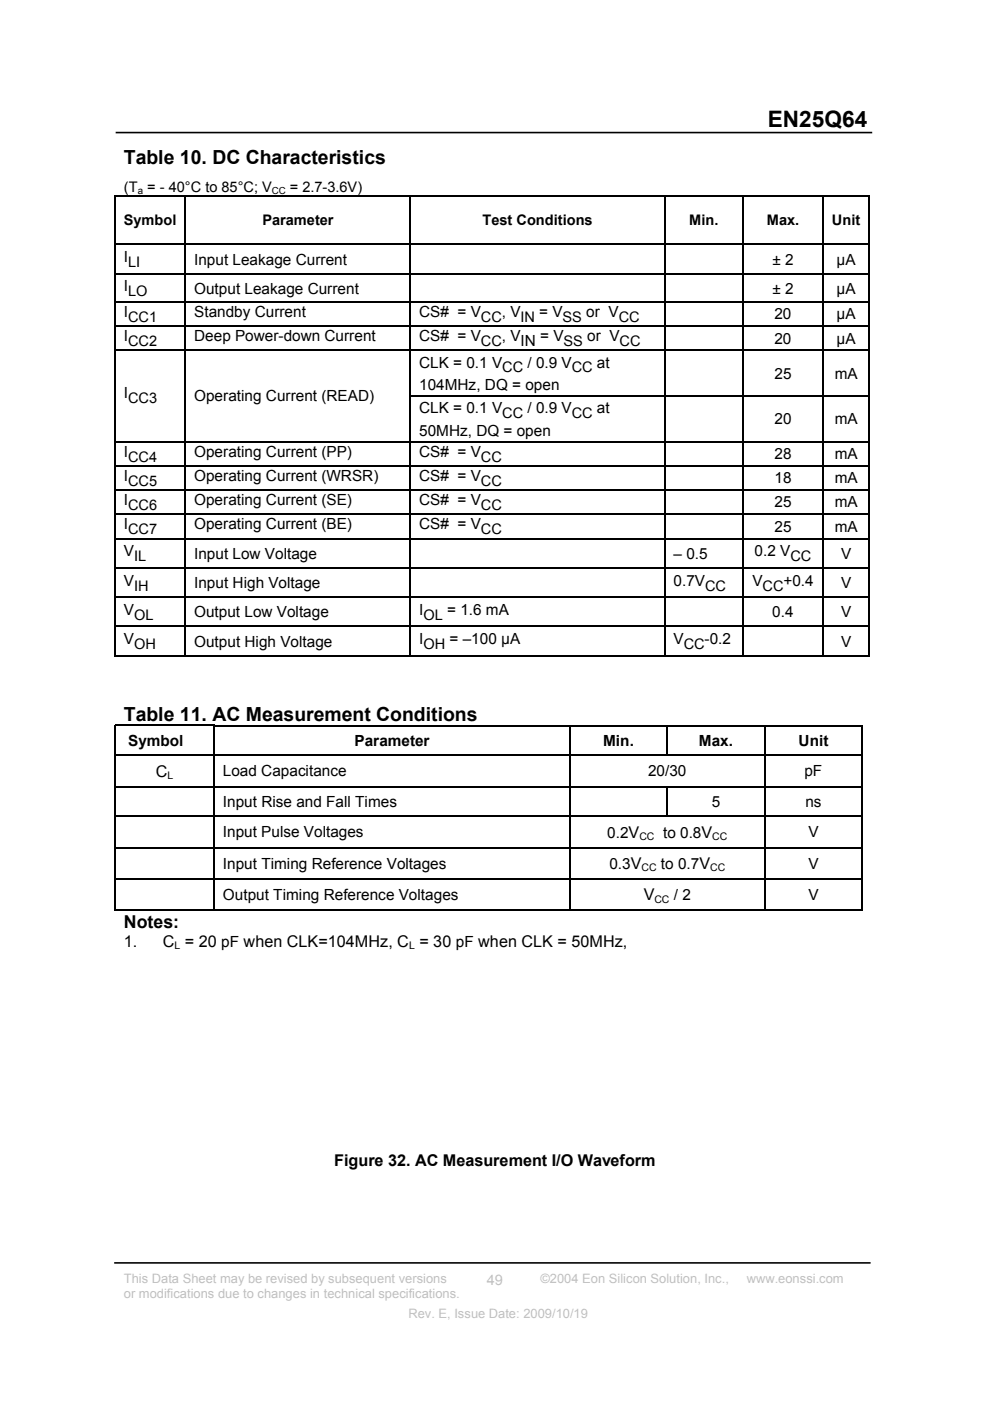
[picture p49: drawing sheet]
<svg xmlns="http://www.w3.org/2000/svg" width="210mm" height="297mm" viewBox="0 0 210 297" stroke-linecap="round" stroke-linejoin="round" font-family="sans-serif">
<defs><g id="words">
<text font-size="4.8" x="162.9" y="26.9">EN25Q64</text>
<g font-size="4.1">
<text x="26.3" y="34.7">Table 10. DC Characteristics</text>
<text x="26.3" y="152.8">Table 11. AC Measurement Conditions</text>
</g>
<text font-size="3.8" x="26.3" y="196.7">Notes:</text>
<g font-size="3.4">
<text x="33.1" y="164.6">C</text>
<text x="136.5" y="190.9">V</text>
<text x="26.3" y="200.7">1.</text>
<text x="34.5" y="200.7">C = 20 pF when CLK=104MHz, C = 30 pF when CLK = 50MHz,</text>
<text x="70.9" y="247.3">Figure 32. AC Measurement I/O Waveform</text>
</g>
<g font-size="3.3">
<text x="26.3" y="55.6">I</text>
<text x="41.2" y="56.1">Input Leakage Current</text>
<text x="163.8" y="56.1">± 2</text>
<text x="177.4" y="56.1">µA</text>
<text x="26.3" y="61.7">I</text>
<text x="41.2" y="62.3">Output Leakage Current</text>
<text x="163.8" y="62.3">± 2</text>
<text x="177.4" y="62.3">µA</text>
<text x="26.3" y="67.2">I</text>
<text x="41.2" y="67.2">Standby Current</text>
<text x="88.9" y="67.2">CS# = V</text>
<text x="106.4" y="67.2">, V</text>
<text x="114.4" y="67.2">= V</text>
<text x="124.4" y="67.2">or V</text>
<text x="164.3" y="67.7">20</text>
<text x="177.4" y="67.7">µA</text>
<text x="26.3" y="72.3">I</text>
<text x="41.2" y="72.3">Deep Power-down Current</text>
<text x="88.9" y="72.3">CS# = V</text>
<text x="88.9" y="77.9">CLK = 0.1 V</text>
<text x="106.4" y="72.3">, V</text>
<text x="110.4" y="73.4">IN</text>
<text x="111.9" y="77.9">/ 0.9 V</text>
<text x="114.6" y="72.3">= V</text>
<text x="124.6" y="72.3">or V</text>
<text x="126.6" y="77.9">at</text>
<text x="164.3" y="72.9">20</text>
<text x="177.4" y="72.9">µA</text>
<text x="88.9" y="82.7">104MHz, DQ = open</text>
<text x="164.3" y="80.3">25</text>
<text x="177" y="80.3">mA</text>
<text x="26.3" y="84.5">I</text>
<text x="41.2" y="85">Operating Current (READ)</text>
<text x="88.9" y="87.6">CLK = 0.1 V</text>
<text x="111.9" y="87.6">/ 0.9 V</text>
<text x="126.6" y="87.6">at</text>
<text x="88.9" y="92.3">50MHz, DQ = open</text>
<text x="164.3" y="90">20</text>
<text x="177" y="90">mA</text>
<text x="26.3" y="96.9">I</text>
<text x="41.2" y="96.9">Operating Current (PP)</text>
<text x="88.9" y="96.9">CS# = V</text>
<text x="164.3" y="97.4">28</text>
<text x="177" y="97.4">mA</text>
<text x="26.3" y="102">I</text>
<text x="26.3" y="107.1">I</text>
<text x="41.2" y="102">Operating Current (WRSR)</text>
<text x="41.2" y="107.1">Operating Current (SE)</text>
<text x="88.9" y="107.1">CS# = V</text>
<text x="88.9" y="102">CS# = V</text>
<text x="164.3" y="102.5">18</text>
<text x="164.3" y="107.6">25</text>
<text x="177" y="102.5">mA</text>
<text x="177" y="107.6">mA</text>
<text x="26.3" y="112.2">I</text>
<text x="41.2" y="112.2">Operating Current (BE)</text>
<text x="88.9" y="112.2">CS# = V</text>
<text x="164.3" y="112.8">25</text>
<text x="177" y="112.8">mA</text>
<text x="26.3" y="118">V</text>
<text x="41.2" y="118.5">Input Low Voltage</text>
<text x="142.9" y="118.5">– 0.5</text>
<text x="160.1" y="118">0.2 V</text>
<text x="178.4" y="118.5">V</text>
<text x="26.3" y="124.2">V</text>
<text x="41.2" y="124.7">Input High Voltage</text>
<text x="142.9" y="124.2">0.7V</text>
<text x="159.6" y="124.2">V</text>
<text x="166.2" y="124.2">+0.4</text>
<text x="178.4" y="124.7">V</text>
<text x="26.3" y="130.4">V</text>
<text x="41.2" y="130.9">Output Low Voltage</text>
<text x="88.9" y="130.4">I</text>
<text x="94.8" y="130.4">= 1.6 mA</text>
<text x="163.8" y="130.9">0.4</text>
<text x="178.4" y="130.9">V</text>
<text x="26.3" y="136.5">V</text>
<text x="41.2" y="137.1">Output High Voltage</text>
<text x="88.9" y="136.5">I</text>
<text x="95.4" y="136.5">= –100 µA</text>
<text x="142.8" y="136.5">V</text>
<text x="149.5" y="136.5">-0.2</text>
<text x="178.4" y="137.1">V</text>
<text x="27.2" y="158.2">Symbol</text>
<text x="75.2" y="158.2">Parameter</text>
<text x="127.9" y="158.2">Min.</text>
<text x="148.3" y="158.2">Max.</text>
<text x="169.4" y="158.2">Unit</text>
<text x="47.3" y="164.6">Load Capacitance</text>
<text x="137.5" y="164.6">20/30</text>
<text x="170.6" y="164.6">pF</text>
<text x="47.3" y="171.1">Input Rise and Fall Times</text>
<text x="151" y="171.1">5</text>
<text x="170.8" y="171.1">ns</text>
<text x="47.3" y="177.5">Input Pulse Voltages</text>
<text x="128.8" y="177.6">0.2V</text>
<text x="140.6" y="177.6">to 0.8V</text>
<text x="171.5" y="177.5">V</text>
<text x="47.3" y="184.2">Input Timing Reference Voltages</text>
<text x="129.2" y="184.2">0.3V</text>
<text x="140.2" y="184.2">to 0.7V</text>
<text x="171.4" y="184.2">V</text>
<text x="47.3" y="190.8">Output Timing Reference Voltages</text>
<text x="142.9" y="190.9">/ 2</text>
<text x="171.4" y="190.8">V</text>
</g>
<g font-size="3.1">
<text x="26.3" y="40.7">(T = - 40°C to 85°C; V</text>
<text x="61.5" y="40.7">= 2.7-3.6V)</text>
<text x="26.3" y="47.8">Symbol</text>
<text x="55.7" y="47.8">Parameter</text>
<text x="102.3" y="47.8">Test Conditions</text>
<text x="146.2" y="47.8">Min.</text>
<text x="162.7" y="47.8">Max.</text>
<text x="176.4" y="47.8">Unit</text>
<text x="27.2" y="56.7">LI</text>
<text x="27.2" y="62.8">LO</text>
<text x="27.2" y="68.3">CC1</text>
<text x="102" y="68.3">CC</text>
<text x="110.4" y="68.3">IN</text>
<text x="119.3" y="68.3">SS</text>
<text x="131.2" y="68.3">CC</text>
<text x="27.2" y="73.4">CC2</text>
<text x="102" y="73.4">CC</text>
<text x="119.5" y="73.4">SS</text>
<text x="131.4" y="73.4">CC</text>
<text x="106.5" y="79">CC</text>
<text x="121.3" y="79">CC</text>
<text x="27.2" y="85.5">CC3</text>
<text x="106.5" y="88.6">CC</text>
<text x="121.3" y="88.6">CC</text>
<text x="27.2" y="97.9">CC4</text>
<text x="102" y="97.9">CC</text>
<text x="27.2" y="103">CC5</text>
<text x="102" y="103">CC</text>
<text x="27.2" y="108.1">CC6</text>
<text x="27.2" y="113.2">CC7</text>
<text x="102" y="108.1">CC</text>
<text x="102" y="113.2">CC</text>
<text x="28.4" y="119">IL</text>
<text x="167.7" y="119">CC</text>
<text x="28.4" y="125.2">IH</text>
<text x="149.5" y="125.2">CC</text>
<text x="161.7" y="125.2">CC</text>
<text x="28.4" y="131.4">OL</text>
<text x="89.8" y="131.4">OL</text>
<text x="28.4" y="137.6">OH</text>
<text x="89.8" y="137.6">OH</text>
<text x="145" y="137.6">CC</text>
</g>
<text font-size="3.1" fill="#c0c0c0" x="103.3" y="272.5">49</text>
<g font-size="2.7" fill="#c0c0c0">
<text x="26.3" y="275.3">or modifications due to changes in technical specifications.</text>
<text x="26.3" y="272.1">This Data Sheet may be revised by subsequent versions</text>
<text x="114.6" y="272.1">©2004 Eon Silicon Solution, Inc.,</text>
<text x="158.4" y="272.1">www.eonssi.com</text>
<text x="86.6" y="279.5">Rev. E, Issue Date: 2009/10/19</text>
</g>
<g font-size="2.2">
<text x="35.6" y="165.1">L</text>
<text x="135.6" y="178.1">CC</text>
<text x="151.1" y="178.1">CC</text>
<text x="136.1" y="184.7">CC</text>
<text x="150.6" y="184.7">CC</text>
<text x="138.8" y="191.4">CC</text>
<text x="37" y="201.3">L</text>
<text x="86.8" y="201.3">L</text>
</g>
<g font-size="2.1">
<text x="29.2" y="41.2">a</text>
<text x="57.6" y="41.2">CC</text>
</g>
</g></defs>
<path d="M24.5 28.1h160.5" fill="none" stroke="#000" stroke-width=".34"/>
<path d="M86.3 276.6h51.2v3.7h-51.2z" fill="#fff"/>
<g fill="none" stroke="#000" stroke-width=".34">
<path d="M24.6 58.1h14.6M39.5 58.1h101.3M141.2 58.1h16.2M157.7 58.1h16.7M174.6 41.7v10M174.6 52v6M174.6 58.3v5.6M174.8 58.1h9.3M184.3 41.7v10M184.3 52v6M184.3 58.3v5.6M24.6 64h14.6"/>
<path d="M39.5 64h47.4M87.2 64h53.6M141.2 64h16.2M157.7 64h16.7M174.6 64.2v4.8M174.6 69.3v4.8M174.6 74.5v9.3M174.8 64h9.3M184.3 64.2v4.8M184.3 69.3v4.8M184.3 74.5v9.3M24.6 98.8h14.6"/>
<path d="M39.5 98.8h47.4M87.2 98.8h53.6M141.2 98.8h16.2M157.7 98.8h16.7M174.6 84.2v9.3M174.6 93.9v4.7M174.6 99v4.7M174.8 98.8h9.3M184.3 84.2v9.3M184.3 93.9v4.7M184.3 99v4.7M24.6 103.9h14.6"/>
<path d="M24.6 109h14.6M24.6 114.2h14.6M39.5 103.9h47.4M39.5 109h47.4M39.5 114.2h47.4M87.2 103.9h53.6M87.2 109h53.6M87.2 114.2h53.6M141.2 103.9h16.2M141.2 109h16.2M141.2 114.2h16.2M157.7 103.9h16.7"/>
<path d="M157.7 109h16.7M157.7 114.2h16.7M174.6 104.1v4.7M174.6 109.2v4.8M174.6 114.4v5.8M174.8 103.9h9.3M174.8 109h9.3M174.8 114.2h9.3M184.3 104.1v4.7M184.3 109.2v4.8M184.3 114.4v5.8M24.3 139h14.9"/>
<path d="M24.6 120.4h14.6M39.5 120.4h47.4M39.5 139h47.4M87.2 120.4h53.6M87.2 139h53.6M141.2 120.4h16.2M141.2 139h16.2M157.7 120.4h16.7M157.7 139h16.7M174.6 120.6v5.8M174.6 126.8v5.9M174.6 133v6.2"/>
<path d="M174.8 120.4h9.3M174.8 139h9.3M184.3 120.6v5.8M184.3 126.8v5.9M184.3 133v6.2M141.5 154v6M24.6 166.8h20.7M24.6 179.7h20.7M45.6 166.8h75.1M45.6 179.7h75.1M121 166.8h20.4M121 179.7h41.1"/>
<path d="M141.5 167v5.9M141.7 166.8h20.4M162.4 166.8h20.3M162.4 179.7h20.3M24.3 193h21M24.6 186.3h20.7M45.6 186.3h75.1M45.6 193h75.1M121 186.3h41.1M121 193h41.1M162.4 186.3h20.3M162.4 193h20.3"/>
<path d="M24.2 267.8h160.5"/>
</g>
<g fill="#000">
<path d="M24.3 41.4h.3v.3h-.3zM24.3 51.7h.3v.3h-.3zM24.3 58h.3v.3h-.3zM39.2 41.4h.3v.3h-.3zM39.2 51.7h.3v.3h-.3zM39.2 58h.3v.3h-.3zM86.9 41.7h.3zM86.9 52h.3zM86.9 58.3h.3zM140.8 41.4h.4v.3h-.4zM140.8 51.7h.4v.3h-.4zM140.8 58h.4v.3h-.4z"/>
<path d="M157.4 41.4h.3v.3h-.3zM157.4 51.7h.3v.3h-.3zM157.4 58h.3v.3h-.3zM174.4 41.4h.4v.3h-.4zM174.4 51.7h.4v.3h-.4zM174.4 58h.4v.3h-.4zM184.1 41.4h.4v.3h-.4zM184.1 51.7h.4v.3h-.4zM184.1 58h.4v.3h-.4zM24.3 63.9h.3v.3h-.3zM24.3 69h.3v.3h-.3zM24.3 74.1h.3v.4h-.3z"/>
<path d="M39.2 63.9h.3v.3h-.3zM39.2 69h.3v.3h-.3zM39.2 74.1h.3v.4h-.3zM86.9 63.9h.3v.3h-.3zM86.9 69h.3v.3h-.3zM86.9 74.1h.3v.4h-.3zM140.8 63.9h.4v.3h-.4zM140.8 69h.4v.3h-.4zM140.8 74.1h.4v.4h-.4zM157.4 63.9h.3v.3h-.3zM157.4 69h.3v.3h-.3zM157.4 74.1h.3v.4h-.3z"/>
<path d="M174.4 63.9h.4v.3h-.4zM174.4 69h.4v.3h-.4zM174.4 74.1h.4v.4h-.4zM184.1 63.9h.4v.3h-.4zM184.1 69h.4v.3h-.4zM184.1 74.1h.4v.4h-.4zM24.3 83.8h.3v.4h-.3zM24.3 93.5h.3v.4h-.3zM24.3 98.6h.3v.4h-.3zM39.2 83.8h.3v.4h-.3zM39.2 93.5h.3v.4h-.3zM39.2 98.6h.3v.4h-.3z"/>
<path d="M86.9 83.8h.3v.4h-.3zM86.9 93.5h.3v.4h-.3zM86.9 98.6h.3v.4h-.3zM140.8 83.8h.4v.4h-.4zM140.8 93.5h.4v.4h-.4zM140.8 98.6h.4v.4h-.4zM157.4 83.8h.3v.4h-.3zM157.4 93.5h.3v.4h-.3zM157.4 98.6h.3v.4h-.3zM174.4 83.8h.4v.4h-.4zM174.4 93.5h.4v.4h-.4zM174.4 98.6h.4v.4h-.4z"/>
<path d="M184.1 83.8h.4v.4h-.4zM184.1 93.5h.4v.4h-.4zM184.1 98.6h.4v.4h-.4zM24.3 103.7h.3v.4h-.3zM24.3 108.8h.3v.4h-.3zM24.3 114h.3v.4h-.3zM39.2 103.7h.3v.4h-.3zM39.2 108.8h.3v.4h-.3zM39.2 114h.3v.4h-.3zM86.9 103.7h.3v.4h-.3zM86.9 108.8h.3v.4h-.3zM86.9 114h.3v.4h-.3z"/>
<path d="M140.8 103.7h.4v.4h-.4zM140.8 108.8h.4v.4h-.4zM140.8 114h.4v.4h-.4zM157.4 103.7h.3v.4h-.3zM157.4 108.8h.3v.4h-.3zM157.4 114h.3v.4h-.3zM174.4 103.7h.4v.4h-.4zM174.4 108.8h.4v.4h-.4zM174.4 114h.4v.4h-.4zM184.1 103.7h.4v.4h-.4zM184.1 108.8h.4v.4h-.4zM184.1 114h.4v.4h-.4z"/>
<path d="M24.3 120.2h.3v.4h-.3zM24.3 126.4h.3v.4h-.3zM24.3 132.7h.3v.3h-.3zM39.2 120.2h.3v.4h-.3zM39.2 126.4h.3v.4h-.3zM39.2 132.7h.3v.3h-.3zM86.9 120.2h.3v.4h-.3zM86.9 126.4h.3v.4h-.3zM86.9 132.7h.3v.3h-.3zM140.8 120.2h.4v.4h-.4zM140.8 126.4h.4v.4h-.4zM140.8 132.7h.4v.3h-.4z"/>
<path d="M157.4 120.2h.3v.4h-.3zM157.4 126.4h.3v.4h-.3zM157.4 132.7h.3v.3h-.3zM174.4 120.2h.4v.4h-.4zM174.4 126.4h.4v.4h-.4zM174.4 132.7h.4v.3h-.4zM184.1 120.2h.4v.4h-.4zM184.1 126.4h.4v.4h-.4zM184.1 132.7h.4v.3h-.4zM184.1 138.8h.4v.4h-.4zM24.3 153.7h.2v.3h-.2zM45.3 153.7h.3v.3h-.3z"/>
<path d="M45.3 153.7h.3v.2h-.3zM120.7 153.7h.3v.3h-.3zM141.4 153.7h.3v.3h-.3zM162.1 153.7h.3v.3h-.3zM182.7 153.7h.3v.3h-.3zM24.3 160h.3v.3h-.3zM24.3 166.6h.3v.4h-.3zM24.3 172.9h.3v.3h-.3zM24.3 179.5h.3v.4h-.3zM45.3 160.2l.3 .1zM45.3 166.6h.3v.4h-.3zM45.3 172.9h.3v.3h-.3z"/>
<path d="M45.3 179.5h.3v.4h-.3zM120.7 160h.3v.3h-.3zM120.7 166.6h.3v.4h-.3zM120.7 172.9h.3v.3h-.3zM120.7 179.5h.3v.4h-.3zM141.4 166.6h.3v.4h-.3zM162.1 160h.3v.3h-.3zM162.1 166.6h.3v.4h-.3zM162.1 172.9h.3v.3h-.3zM162.1 179.5h.3v.4h-.3zM182.7 160h.3v.3h-.3zM182.7 166.6h.3v.4h-.3z"/>
<path d="M182.7 172.9h.3v.3h-.3zM182.7 179.5h.3v.4h-.3zM24.3 186.2h.3v.3h-.3zM45.3 186.2h.3v.3h-.3zM120.7 186.2h.3v.3h-.3zM162.1 186.2h.3v.3h-.3zM182.7 186.2h.3v.3h-.3zM182.7 192.8h.3v.3h-.3z"/>
</g>
<g fill="none" stroke="#000" stroke-width=".32">
<path d="M24.3 41.5h14.9M24.4 41.7v10M24.4 52v6M24.4 58.3v5.6M24.6 51.8h14.6M39.3 41.7v10M39.3 52v6M39.3 58.3v5.6M39.5 41.5h101.3M39.5 51.8h101.3M141 41.7v10M141 52v6"/>
<path d="M141 58.3v5.6M141.2 41.5h16.2M141.2 51.8h16.2M157.6 41.7v10M157.6 52v6M157.6 58.3v5.6M157.7 41.5h16.7M157.7 51.8h16.7M174.8 41.5h9.3M174.8 51.8h9.3M24.4 64.2v4.8M24.4 69.3v4.8"/>
<path d="M24.4 74.5v9.3M24.6 69.1h14.6M24.6 74.3h14.6M39.3 64.2v4.8M39.3 69.3v4.8M39.3 74.5v9.3M39.5 69.1h47.4M39.5 74.3h47.4M87 64.2v4.8M87 69.3v4.8M87 74.5v9.3M87.2 69.1h53.6"/>
<path d="M87.2 74.3h53.6M141 64.2v4.8M141 69.3v4.8M141 74.5v9.3M141.2 69.1h16.2M141.2 74.3h16.2M157.6 64.2v4.8M157.6 69.3v4.8M157.6 74.5v9.3M157.7 69.1h16.7M157.7 74.3h16.7M174.8 69.1h9.3"/>
<path d="M174.8 74.3h9.3M24.4 84.2v9.3M24.4 93.9v4.7M24.4 99v4.7M24.6 93.7h14.6M39.3 84.2v9.3M39.3 93.9v4.7M39.3 99v4.7M39.5 93.7h47.4M87 84.2v9.3M87 93.9v4.7M87 99v4.7"/>
<path d="M87.2 84h53.6M87.2 93.7h53.6M141 84.2v9.3M141 93.9v4.7M141 99v4.7M141.2 84h16.2M141.2 93.7h16.2M157.6 84.2v9.3M157.6 93.9v4.7M157.6 99v4.7M157.7 84h16.7M157.7 93.7h16.7"/>
<path d="M174.8 84h9.3M174.8 93.7h9.3M24.4 104.1v4.7M24.4 109.2v4.8M24.4 114.4v5.8M39.3 104.1v4.7M39.3 109.2v4.8M39.3 114.4v5.8M87 104.1v4.7M87 109.2v4.8M87 114.4v5.8M141 104.1v4.7"/>
<path d="M141 109.2v4.8M141 114.4v5.8M157.6 104.1v4.7M157.6 109.2v4.8M157.6 114.4v5.8M24.4 120.6v5.8M24.4 126.8v5.9M24.4 133v6.2M24.6 126.6h14.6M24.6 132.8h14.6M39.3 120.6v5.8M39.3 126.8v5.9"/>
<path d="M39.3 133v6.2M39.5 126.6h47.4M39.5 132.8h47.4M87 120.6v5.8M87 126.8v5.9M87 133v6.2M87.2 126.6h53.6M87.2 132.8h53.6M141 120.6v5.8M141 126.8v5.9M141 133v6.2M141.2 126.6h16.2"/>
<path d="M141.2 132.8h16.2M157.6 120.6v5.8M157.6 126.8v5.9M157.6 133v6.2M157.7 126.6h16.7M157.7 132.8h16.7M174.8 126.6h9.3M174.8 132.8h9.3M45.6 153.8h75.1M120.9 154v6M121 153.8h20.4M141.7 153.8h20.4"/>
<path d="M162.2 154v6M162.4 153.8h20.3M182.9 154v6M24.4 160.3v6.3M24.4 167v5.9M24.4 173.2v6.3M24.4 179.9v6.3M24.6 173.1h20.7M45.4 160.3v6.3M45.4 167v5.9M45.4 173.2v6.3M45.4 179.9v6.3"/>
<path d="M45.6 173.1h75.1M120.9 160.3v6.3M120.9 167v5.9M120.9 173.2v6.3M120.9 179.9v6.3M121 173.1h41.1M162.2 160.3v6.3M162.2 167v5.9M162.2 173.2v6.3M162.2 179.9v6.3M162.4 173.1h20.3M182.9 160.3v6.3"/>
<path d="M182.9 167v5.9M182.9 173.2v6.3M182.9 179.9v6.3M24.4 186.5v6.6M45.4 186.5v6.6M120.9 186.5v6.6M162.2 186.5v6.6M182.9 186.5v6.6"/>
</g>
<path d="M87.1 41.7v10M87.1 52v6M87.1 58.3v5.6M45.4 154v6M24.6 160.1h96.1M121 160.1h41.1M162.4 160.1h20.3" fill="none" stroke="#000" stroke-width=".25"/>
<path d="M24.3 153.8h21M24.4 154v6" fill="none" stroke="#000" stroke-width=".23"/>
<use href="#words"/>
</svg>
